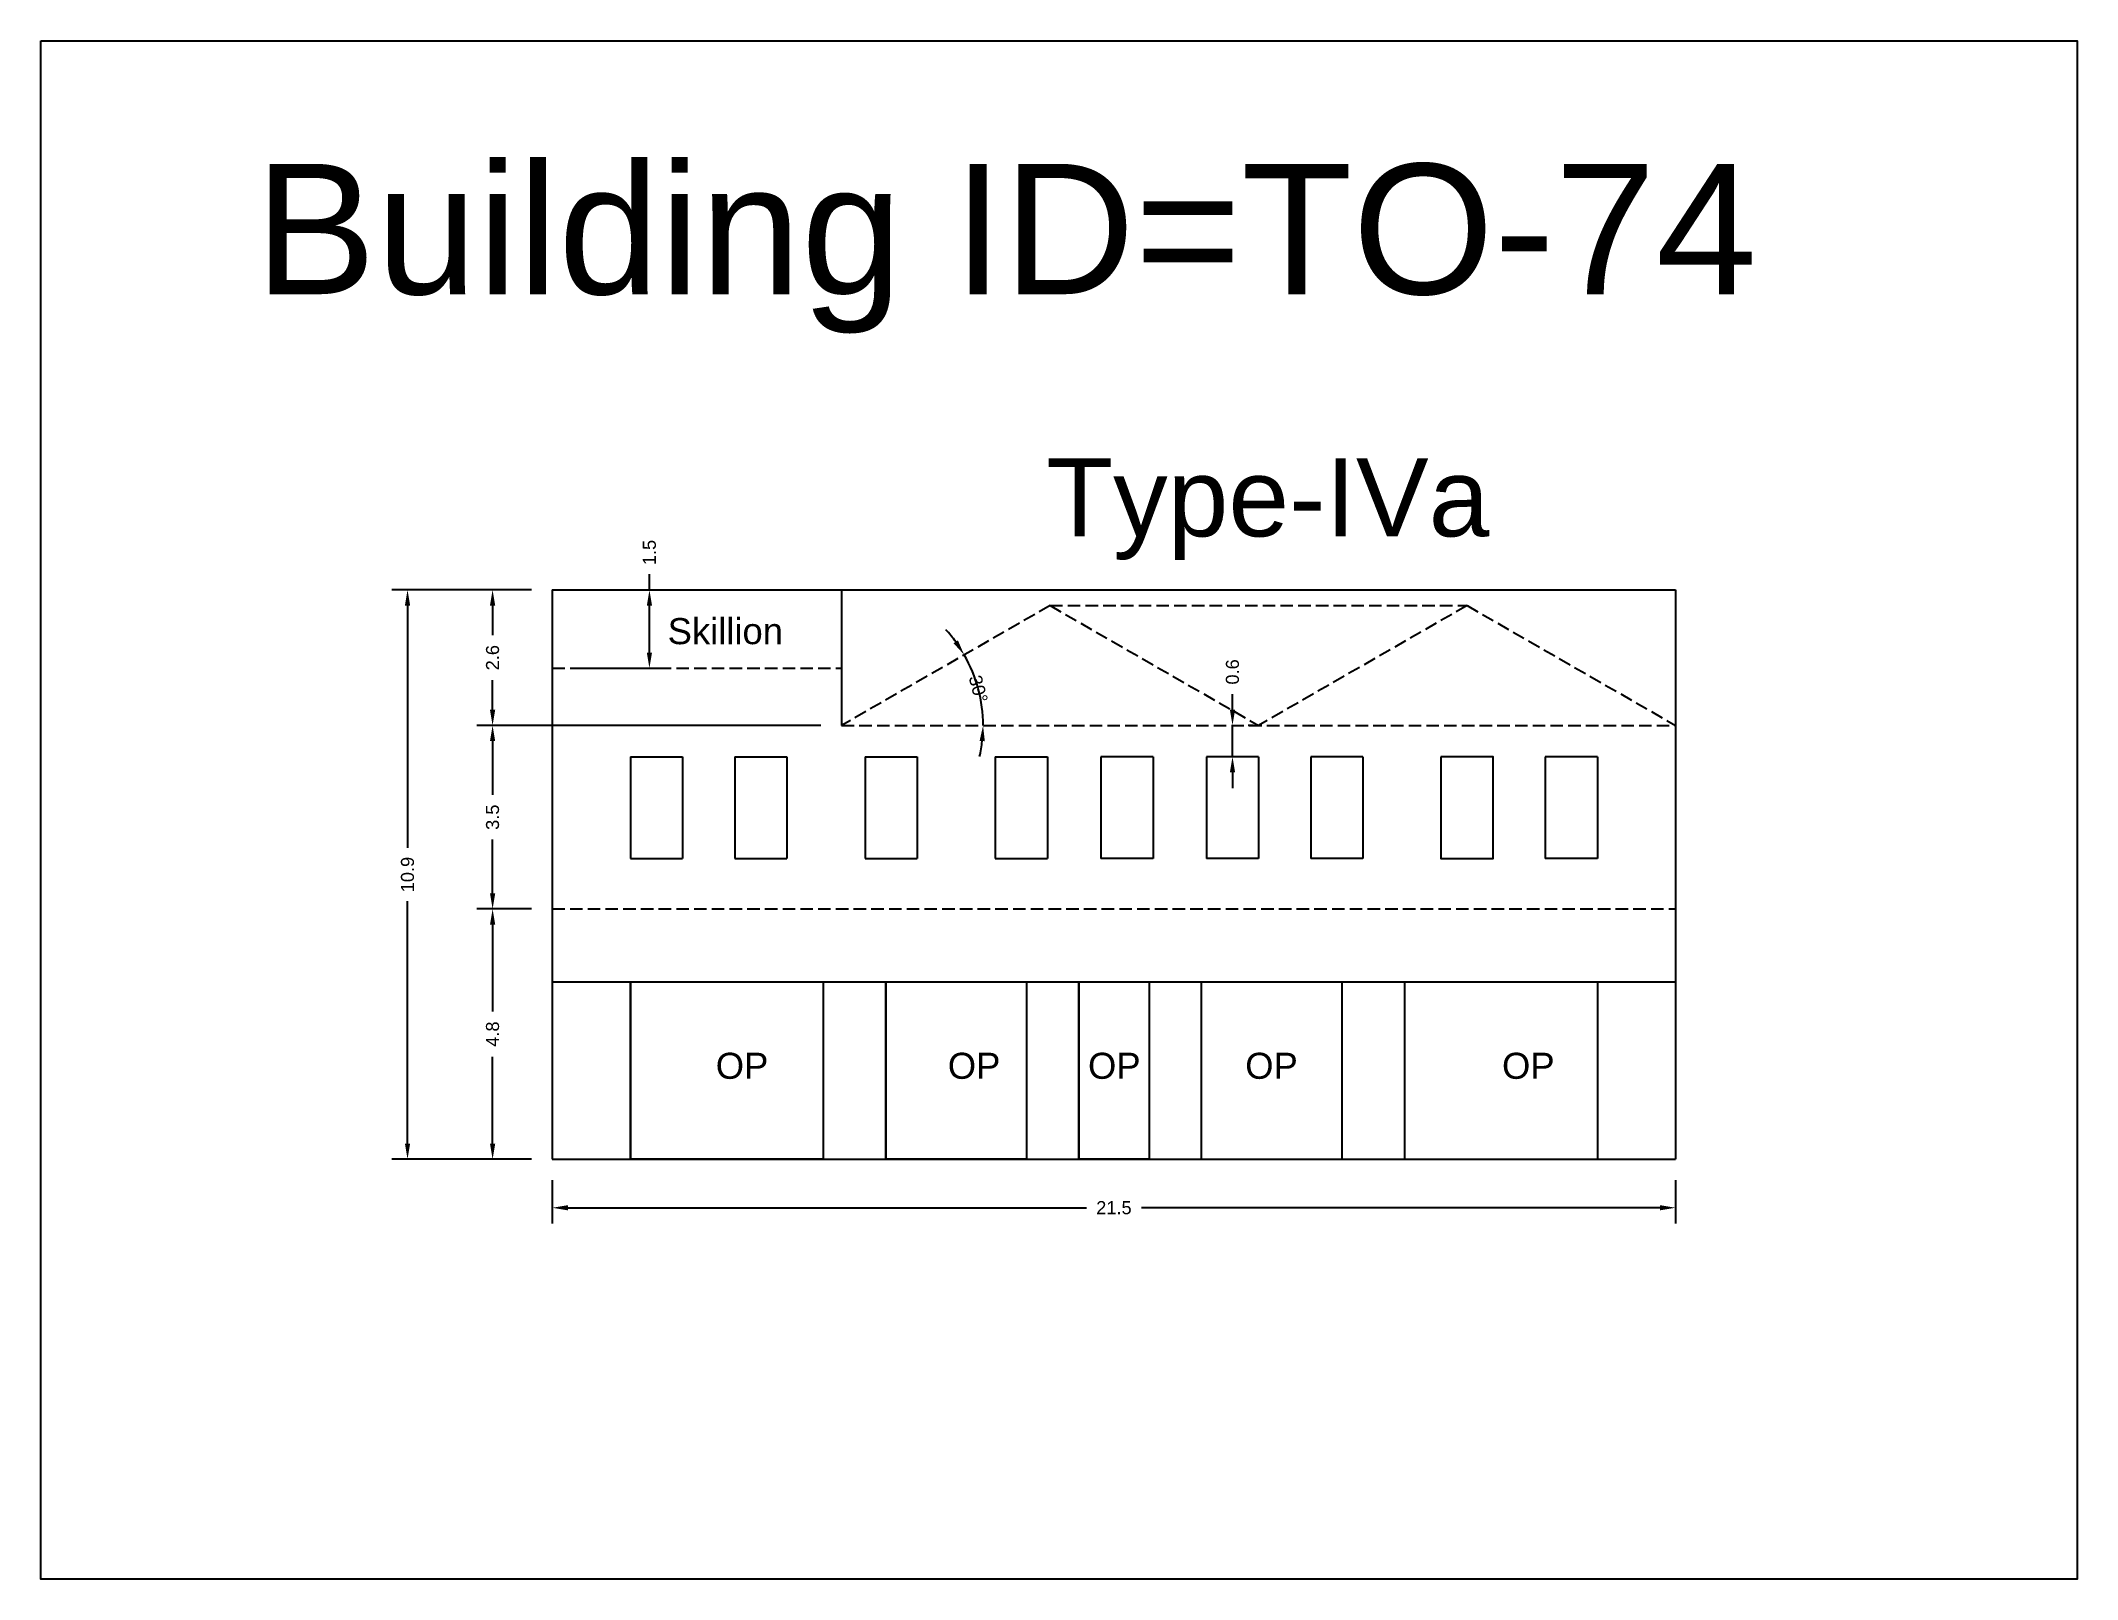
# Model space of a CAD drawing. Header units: metres. Extents: x 3416649 to 3417130, y -6713042 to -6712690.
# Drawn here: x 3416802.72 to 3416841.79, y -6713042.3 to -6713012.8 of the extents above; entities that cross this region are included whole.
import ezdxf

# ---------------------------------------------------------------- set-up
doc = ezdxf.new("R2010")
doc.units = ezdxf.units.M
doc.linetypes.add('ACAD_ISO02W100', pattern=[15, 12, -3])
doc.layers.add('Dotted', color=7, linetype='ACAD_ISO02W100', plot=False)
doc.styles.get("Standard").update_dxf_attribs({"font": 'arial.ttf'})
doc.dimstyles.new('ISO-25', dxfattribs={"dimtxt": 0.25, "dimasz": 0.3, "dimexe": 0.3, "dimexo": 0.4, "dimgap": 0.2, "dimtad": 0, "dimdec": 1, "dimdsep": 46, "dimtxsty": 'Standard', "dimcen": 2.5, "dimadec": 0, "dimazin": 0, "dimtfac": 1, "dimtdec": 1, "dimtmove": 0, "dimatfit": 3, "dimfxl": 1, "dimarcsym": 0})

# ---------------------------------------------------------------- blocks, each defined once
blk = doc.blocks.new('*D583')
at = {"color": 0, "lineweight": -2, "transparency": 16777216}
for p, q in [((3416812.134, -6713029.449), (3416811.089, -6713029.449)), ((3416811.389, -6713029.749), (3416811.389, -6713031.416)), ((3416811.389, -6713033.949), (3416811.389, -6713032.282)), ((3416812.134, -6713034.249), (3416811.089, -6713034.249))]:
    blk.add_line(p, q, dxfattribs=at)
at = {"color": 0, "transparency": 16777216}
for points in [[(3416811.339, -6713029.749), (3416811.439, -6713029.749), (3416811.389, -6713029.449)], [(3416811.339, -6713033.949), (3416811.439, -6713033.949), (3416811.389, -6713034.249)]]:
    blk.add_solid(points, dxfattribs=at)
at = {"layer": 'Defpoints', "color": 0, "transparency": 16777216}
for p in [(3416811.389, -6713029.449), (3416812.534, -6713029.449), (3416812.534, -6713034.249)]:
    blk.add_point(p, dxfattribs=at)
at = {"color": 0, "transparency": 16777216, "insert": (3416811.389, -6713031.849), "char_height": 0.25, "attachment_point": 5, "rotation": 90}
blk.add_mtext('4.8', dxfattribs=at)
blk = doc.blocks.new('*D584')
at = {"color": 0, "lineweight": -2, "transparency": 16777216}
for p, q in [((3416817.684, -6713025.929), (3416811.089, -6713025.929)), ((3416811.389, -6713026.229), (3416811.389, -6713027.261)), ((3416811.389, -6713029.149), (3416811.389, -6713028.117)), ((3416812.134, -6713029.449), (3416811.089, -6713029.449))]:
    blk.add_line(p, q, dxfattribs=at)
at = {"color": 0, "transparency": 16777216}
for points in [[(3416811.339, -6713026.229), (3416811.439, -6713026.229), (3416811.389, -6713025.929)], [(3416811.339, -6713029.149), (3416811.439, -6713029.149), (3416811.389, -6713029.449)]]:
    blk.add_solid(points, dxfattribs=at)
at = {"layer": 'Defpoints', "color": 0, "transparency": 16777216}
for p in [(3416811.389, -6713025.929), (3416818.084, -6713025.929), (3416812.534, -6713029.449)]:
    blk.add_point(p, dxfattribs=at)
at = {"color": 0, "transparency": 16777216, "insert": (3416811.389, -6713027.689), "char_height": 0.25, "attachment_point": 5, "rotation": 90}
blk.add_mtext('3.5', dxfattribs=at)
blk = doc.blocks.new('*D585')
at = {"color": 0, "lineweight": -2, "transparency": 16777216}
for p, q in [((3416812.134, -6713023.329), (3416811.089, -6713023.329)), ((3416811.389, -6713023.629), (3416811.389, -6713024.199)), ((3416811.389, -6713025.629), (3416811.389, -6713025.059)), ((3416812.134, -6713025.929), (3416811.089, -6713025.929))]:
    blk.add_line(p, q, dxfattribs=at)
at = {"color": 0, "transparency": 16777216}
for points in [[(3416811.339, -6713023.629), (3416811.439, -6713023.629), (3416811.389, -6713023.329)], [(3416811.339, -6713025.629), (3416811.439, -6713025.629), (3416811.389, -6713025.929)]]:
    blk.add_solid(points, dxfattribs=at)
at = {"layer": 'Defpoints', "color": 0, "transparency": 16777216}
for p in [(3416811.389, -6713023.329), (3416812.534, -6713023.329), (3416812.534, -6713025.929)]:
    blk.add_point(p, dxfattribs=at)
at = {"color": 0, "transparency": 16777216, "insert": (3416811.389, -6713024.629), "char_height": 0.25, "attachment_point": 5, "rotation": 90}
blk.add_mtext('2.6', dxfattribs=at)
blk = doc.blocks.new('*D586')
at = {"color": 0, "lineweight": -2, "transparency": 16777216}
for p, q in [((3416812.134, -6713023.329), (3416809.457, -6713023.329)), ((3416809.757, -6713023.629), (3416809.757, -6713028.276)), ((3416809.757, -6713033.949), (3416809.757, -6713029.302)), ((3416812.134, -6713034.249), (3416809.457, -6713034.249))]:
    blk.add_line(p, q, dxfattribs=at)
at = {"color": 0, "transparency": 16777216}
for points in [[(3416809.707, -6713023.629), (3416809.807, -6713023.629), (3416809.757, -6713023.329)], [(3416809.707, -6713033.949), (3416809.807, -6713033.949), (3416809.757, -6713034.249)]]:
    blk.add_solid(points, dxfattribs=at)
at = {"layer": 'Defpoints', "color": 0, "transparency": 16777216}
for p in [(3416809.757, -6713023.329), (3416812.534, -6713023.329), (3416812.534, -6713034.249)]:
    blk.add_point(p, dxfattribs=at)
at = {"color": 0, "transparency": 16777216, "insert": (3416809.757, -6713028.789), "char_height": 0.25, "attachment_point": 5, "rotation": 90}
blk.add_mtext('10.9', dxfattribs=at)
blk = doc.blocks.new('*D587')
at = {"color": 0, "lineweight": -2, "transparency": 16777216}
for p, q in [((3416812.934, -6713023.329), (3416814.698, -6713023.329)), ((3416814.398, -6713023.329), (3416814.398, -6713023.029)), ((3416814.398, -6713024.53), (3416814.398, -6713023.629)), ((3416812.934, -6713024.83), (3416814.698, -6713024.83))]:
    blk.add_line(p, q, dxfattribs=at)
at = {"color": 0, "transparency": 16777216}
for points in [[(3416814.348, -6713023.629), (3416814.448, -6713023.629), (3416814.398, -6713023.329)], [(3416814.348, -6713024.53), (3416814.448, -6713024.53), (3416814.398, -6713024.83)]]:
    blk.add_solid(points, dxfattribs=at)
at = {"layer": 'Defpoints', "color": 0, "transparency": 16777216}
for p in [(3416812.534, -6713023.329), (3416814.398, -6713023.329), (3416812.534, -6713024.83)]:
    blk.add_point(p, dxfattribs=at)
at = {"color": 0, "transparency": 16777216, "insert": (3416814.398, -6713022.612), "char_height": 0.25, "attachment_point": 5, "rotation": 90}
blk.add_mtext('1.5', dxfattribs=at)
blk = doc.blocks.new('*D588')
at = {"color": 0, "lineweight": -2, "transparency": 16777216}
for p, q in [((3416812.534, -6713034.649), (3416812.534, -6713035.479)), ((3416834.084, -6713034.649), (3416834.084, -6713035.479)), ((3416812.834, -6713035.179), (3416822.781, -6713035.179)), ((3416833.784, -6713035.179), (3416823.836, -6713035.179))]:
    blk.add_line(p, q, dxfattribs=at)
at = {"color": 0, "transparency": 16777216}
for points in [[(3416812.834, -6713035.129), (3416812.834, -6713035.229), (3416812.534, -6713035.179)], [(3416833.784, -6713035.129), (3416833.784, -6713035.229), (3416834.084, -6713035.179)]]:
    blk.add_solid(points, dxfattribs=at)
at = {"layer": 'Defpoints', "color": 0, "transparency": 16777216}
for p in [(3416812.534, -6713034.249), (3416834.084, -6713034.249), (3416834.084, -6713035.179)]:
    blk.add_point(p, dxfattribs=at)
at = {"color": 0, "transparency": 16777216, "insert": (3416823.309, -6713035.179), "char_height": 0.25, "attachment_point": 5}
blk.add_mtext('21.5', dxfattribs=at)
blk = doc.blocks.new('*D589')
at = {"color": 0, "lineweight": -2, "transparency": 16777216}
for start, end in [(36.2328, 42.5668), (0, 29.8989), (347.3321, 353.6661)]:
    blk.add_arc((3416818.084, -6713025.929), 2.715, start, end, dxfattribs=at)
at = {"color": 0, "transparency": 16777216}
for points in [[(3416820.316, -6713024.297), (3416820.232, -6713024.351), (3416820.437, -6713024.576)], [(3416820.732, -6713026.226), (3416820.832, -6713026.231), (3416820.799, -6713025.929)]]:
    blk.add_solid(points, dxfattribs=at)
at = {"layer": 'Defpoints', "color": 0, "transparency": 16777216}
for p in [(3416822.084, -6713023.629), (3416820.636, -6713025.003), (3416818.084, -6713025.929), (3416818.084, -6713025.929), (3416834.084, -6713025.929)]:
    blk.add_point(p, dxfattribs=at)
at = {"color": 0, "transparency": 16777216, "insert": (3416820.707, -6713025.229), "char_height": 0.25, "attachment_point": 5, "rotation": 284.9495}
blk.add_mtext('30°', dxfattribs=at)
blk = doc.blocks.new('*D590')
at = {"color": 0, "lineweight": -2, "transparency": 16777216}
for p, q in [((3416825.584, -6713025.629), (3416825.584, -6713025.329)), ((3416825.584, -6713026.529), (3416825.584, -6713025.929)), ((3416825.984, -6713025.929), (3416825.884, -6713025.929)), ((3416825.584, -6713026.829), (3416825.584, -6713027.129)), ((3416825.984, -6713026.529), (3416825.884, -6713026.529))]:
    blk.add_line(p, q, dxfattribs=at)
at = {"color": 0, "transparency": 16777216}
for points in [[(3416825.534, -6713025.629), (3416825.634, -6713025.629), (3416825.584, -6713025.929)], [(3416825.534, -6713026.829), (3416825.634, -6713026.829), (3416825.584, -6713026.529)]]:
    blk.add_solid(points, dxfattribs=at)
at = {"layer": 'Defpoints', "color": 0, "transparency": 16777216}
for p in [(3416825.584, -6713025.929), (3416825.584, -6713025.929), (3416825.584, -6713026.529)]:
    blk.add_point(p, dxfattribs=at)
at = {"color": 0, "transparency": 16777216, "insert": (3416825.584, -6713024.902), "char_height": 0.25, "attachment_point": 5, "rotation": 90}
blk.add_mtext('0.6', dxfattribs=at)

msp = doc.modelspace()

# ---------------------------------------------------------------- linework, layer by layer
for points in [[(3416802.72, -6713012.797), (3416841.791, -6713012.797), (3416841.791, -6713042.304), (3416802.72, -6713042.304)], [(3416829.584, -6713026.529), (3416829.584, -6713028.479), (3416830.584, -6713028.479), (3416830.584, -6713026.529)], [(3416814.034, -6713030.849), (3416817.734, -6713030.849), (3416817.734, -6713034.249), (3416814.034, -6713034.249)], [(3416818.934, -6713030.849), (3416821.634, -6713030.849), (3416821.634, -6713034.249), (3416818.934, -6713034.249)], [(3416822.634, -6713030.849), (3416823.984, -6713030.849), (3416823.984, -6713034.249), (3416822.634, -6713034.249)]]:
    msp.add_lwpolyline(points, close=True)
for points in [[(3416812.534, -6713023.329), (3416834.084, -6713023.329)], [(3416812.534, -6713023.329), (3416812.534, -6713034.249)], [(3416818.084, -6713023.329), (3416818.084, -6713025.929)], [(3416834.084, -6713023.329), (3416834.084, -6713034.249)], [(3416814.034, -6713026.529), (3416815.034, -6713026.529)], [(3416814.034, -6713026.529), (3416814.034, -6713028.479)], [(3416815.034, -6713026.529), (3416815.034, -6713028.479)], [(3416816.034, -6713026.529), (3416816.034, -6713028.479)], [(3416816.034, -6713026.529), (3416817.034, -6713026.529)], [(3416817.034, -6713026.529), (3416817.034, -6713028.479)], [(3416818.534, -6713026.529), (3416819.534, -6713026.529)], [(3416818.534, -6713026.529), (3416818.534, -6713028.479)], [(3416819.534, -6713026.529), (3416819.534, -6713028.479)], [(3416821.034, -6713026.529), (3416822.034, -6713026.529)], [(3416821.034, -6713026.529), (3416821.034, -6713028.479)], [(3416822.034, -6713026.529), (3416822.034, -6713028.479)], [(3416824.059, -6713026.529), (3416823.059, -6713026.529)], [(3416823.059, -6713026.529), (3416823.059, -6713028.479)], [(3416824.059, -6713026.529), (3416824.059, -6713028.479)], [(3416826.084, -6713026.529), (3416825.084, -6713026.529)], [(3416825.084, -6713026.529), (3416825.084, -6713028.479)], [(3416826.084, -6713026.529), (3416826.084, -6713028.479)], [(3416828.084, -6713026.529), (3416827.084, -6713026.529)], [(3416827.084, -6713026.529), (3416827.084, -6713028.479)], [(3416828.084, -6713026.529), (3416828.084, -6713028.479)], [(3416832.584, -6713026.529), (3416831.584, -6713026.529)], [(3416831.584, -6713026.529), (3416831.584, -6713028.479)], [(3416832.584, -6713026.529), (3416832.584, -6713028.479)], [(3416814.034, -6713028.479), (3416815.034, -6713028.479)], [(3416816.034, -6713028.479), (3416817.034, -6713028.479)], [(3416818.534, -6713028.479), (3416819.534, -6713028.479)], [(3416821.034, -6713028.479), (3416822.034, -6713028.479)], [(3416824.059, -6713028.479), (3416823.059, -6713028.479)], [(3416826.084, -6713028.479), (3416825.084, -6713028.479)], [(3416828.084, -6713028.479), (3416827.084, -6713028.479)], [(3416832.584, -6713028.479), (3416831.584, -6713028.479)], [(3416812.534, -6713030.849), (3416834.084, -6713030.849)], [(3416814.034, -6713030.849), (3416814.034, -6713034.249)], [(3416817.734, -6713030.849), (3416817.734, -6713034.249)], [(3416818.934, -6713030.849), (3416818.934, -6713034.249)], [(3416821.634, -6713030.849), (3416821.634, -6713034.249)], [(3416822.634, -6713030.849), (3416822.634, -6713034.249)], [(3416823.984, -6713030.849), (3416823.984, -6713034.249)], [(3416824.984, -6713030.849), (3416824.984, -6713034.249)], [(3416827.684, -6713030.849), (3416827.684, -6713034.249)], [(3416828.884, -6713030.849), (3416828.884, -6713034.249)], [(3416832.584, -6713030.849), (3416832.584, -6713034.249)], [(3416812.534, -6713034.249), (3416834.084, -6713034.249)]]:
    msp.add_lwpolyline(points)
at = {"layer": 'Dotted', "ltscale": 0.02}
for points in [[(3416822.084, -6713023.629), (3416818.084, -6713025.929)], [(3416822.084, -6713023.629), (3416826.084, -6713025.929)], [(3416822.084, -6713023.629), (3416830.084, -6713023.629)], [(3416830.084, -6713023.629), (3416826.084, -6713025.929)], [(3416830.084, -6713023.629), (3416834.084, -6713025.929)], [(3416812.534, -6713024.83), (3416818.084, -6713024.83)], [(3416818.084, -6713025.929), (3416834.084, -6713025.929)], [(3416812.534, -6713029.449), (3416834.084, -6713029.449)]]:
    msp.add_lwpolyline(points, dxfattribs=at)

# ---------------------------------------------------------------- texts
for s, width, heights, insert, char_height, attachment_point in [('Building ID=TO-74', 67.86454, [0.517], (3416806.825, -6713015.158), 2.5, 1), ('Type-IVa ', 9.99112, [0.517], (3416822.013, -6713020.803), 1.5, 1), ('Skillion', 67.86454, [0], (3416816.96, -6713023.87), 0.5, 3), ('OP', 67.86454, [0], (3416815.67, -6713032.206), 0.5, 1), ('OP', 67.86454, [0], (3416820.122, -6713032.206), 0.5, 1), ('OP', 67.86454, [0], (3416822.812, -6713032.206), 0.5, 1), ('OP', 67.86454, [0], (3416825.828, -6713032.206), 0.5, 1), ('OP', 67.86454, [0], (3416830.755, -6713032.206), 0.5, 1)]:
    msp.add_mtext_dynamic_manual_height_columns(s, width=width, gutter_width=12.5, heights=heights, dxfattribs=dict(insert=insert, char_height=char_height, attachment_point=attachment_point))

# ---------------------------------------------------------------- dimensions: what is measured, and where the dimension line sits
for base, p1, p2, picture, middle in [((3416814.398, -6713023.329), (3416812.534, -6713024.83), (3416812.534, -6713023.329), '*D587', (3416814.398, -6713022.612)), ((3416809.757, -6713023.329), (3416812.534, -6713034.249), (3416812.534, -6713023.329), '*D586', (3416809.757, -6713028.789)), ((3416811.389, -6713023.329), (3416812.534, -6713025.929), (3416812.534, -6713023.329), '*D585', (3416811.389, -6713024.629)), ((3416825.584, -6713025.929), (3416825.584, -6713026.529), (3416825.584, -6713025.929), '*D590', (3416825.584, -6713024.902)), ((3416811.389, -6713025.929), (3416812.534, -6713029.449), (3416818.084, -6713025.929), '*D584', (3416811.389, -6713027.689)), ((3416811.389, -6713029.449), (3416812.534, -6713034.249), (3416812.534, -6713029.449), '*D583', (3416811.389, -6713031.849))]:
    dim = msp.add_linear_dim(base=base, p1=p1, p2=p2, angle=90, dimstyle='ISO-25')
    dim.commit()
    dim.dimension.update_dxf_attribs({"geometry": picture, "text_midpoint": middle})
dim = msp.add_angular_dim_2l(base=(3416820.636, -6713025.003), line1=((3416818.084, -6713025.929), (3416834.084, -6713025.929)), line2=((3416822.084, -6713023.629), (3416818.084, -6713025.929)), dimstyle='ISO-25')
dim.commit()
dim.dimension.update_dxf_attribs({"geometry": '*D589', "text_midpoint": (3416820.707, -6713025.229)})
dim = msp.add_linear_dim(base=(3416834.083523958, -6713035.178769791), p1=(3416812.533523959, -6713034.24901367), p2=(3416834.083523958, -6713034.24901367), dimstyle='ISO-25')
dim.commit()
dim.dimension.update_dxf_attribs({"geometry": '*D588', "text_midpoint": (3416823.308523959, -6713035.178769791)})

doc.saveas('drawing.dxf')
